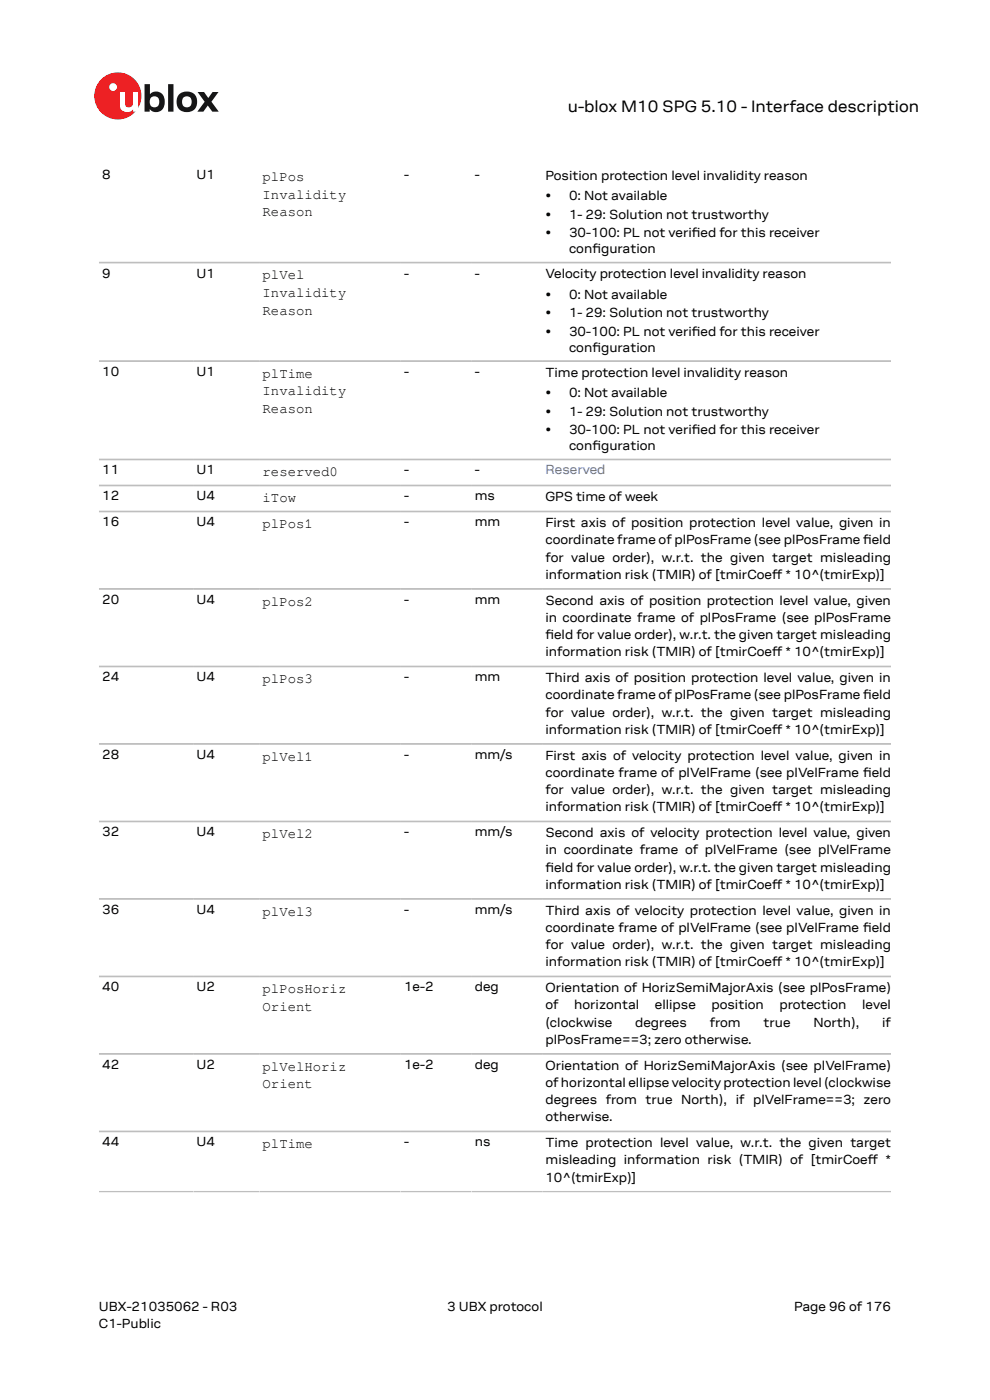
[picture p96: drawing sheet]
<svg xmlns="http://www.w3.org/2000/svg" width="210mm" height="297mm" viewBox="0 0 210 297" stroke-linecap="round" stroke-linejoin="round" font-family="sans-serif">
<defs><g id="words">
<text font-size="3.5" x="120.4" y="23.7">u-blox M10 SPG 5.10 - Interface description</text>
<g font-size="3">
<text x="55.7" y="38.4">plPos</text>
<text x="55.7" y="42.1">Invalidity</text>
<text x="55.7" y="45.9">Reason</text>
<text x="55.7" y="59.2">plVel</text>
<text x="55.7" y="63">Invalidity</text>
<text x="55.7" y="66.7">Reason</text>
<text x="55.7" y="80.1">plTime</text>
<text x="55.7" y="83.9">Invalidity</text>
<text x="55.7" y="87.6">Reason</text>
<text x="55.7" y="101">reserved0</text>
<text x="55.7" y="106.5">iTow</text>
<text x="55.7" y="112">plPos1</text>
<text x="55.7" y="128.5">plPos2</text>
<text x="55.7" y="144.9">plPos3</text>
<text x="55.7" y="161.4">plVel1</text>
<text x="55.7" y="177.8">plVel2</text>
<text x="55.7" y="194.2">plVel3</text>
<text x="55.7" y="210.7">plPosHoriz</text>
<text x="55.7" y="214.4">Orient</text>
<text x="55.7" y="227.1">plVelHoriz</text>
<text x="55.7" y="230.9">Orient</text>
<text x="55.7" y="243.6">plTime</text>
</g>
<g font-size="2.8">
<text x="21.7" y="38">8</text>
<text x="41.7" y="38">U1</text>
<text x="85.7" y="38">-</text>
<text x="100.7" y="38">-</text>
<text x="115.7" y="38.1">Position protection level invalidity reason</text>
<text x="115.7" y="42.5">•</text>
<text x="115.7" y="46.4">•</text>
<text x="120.7" y="42.5">0: Not available</text>
<text x="120.7" y="46.4">1- 29: Solution not trustworthy</text>
<text x="115.7" y="50.3">•</text>
<text x="120.7" y="50.3">30-100: PL not verifed for this receiver</text>
<text x="120.7" y="53.7">confguration</text>
<text x="125.7" y="53.7">i</text>
<text x="146.8" y="50.3">i</text>
<text x="21.7" y="58.9">9</text>
<text x="41.7" y="58.9">U1</text>
<text x="85.7" y="58.9">-</text>
<text x="100.7" y="58.9">-</text>
<text x="115.7" y="59">Velocity protection level invalidity reason</text>
<text x="115.7" y="63.4">•</text>
<text x="120.7" y="63.4">0: Not available</text>
<text x="115.7" y="67.3">•</text>
<text x="115.7" y="71.2">•</text>
<text x="120.7" y="67.3">1- 29: Solution not trustworthy</text>
<text x="120.7" y="71.2">30-100: PL not verifed for this receiver</text>
<text x="146.8" y="71.2">i</text>
<text x="120.7" y="74.6">confguration</text>
<text x="125.7" y="74.6">i</text>
<text x="21.7" y="79.8">10</text>
<text x="41.7" y="79.8">U1</text>
<text x="85.7" y="79.8">-</text>
<text x="100.7" y="79.8">-</text>
<text x="115.7" y="79.9">Time protection level invalidity reason</text>
<text x="115.7" y="84.3">•</text>
<text x="115.7" y="88.2">•</text>
<text x="120.7" y="84.3">0: Not available</text>
<text x="120.7" y="88.2">1- 29: Solution not trustworthy</text>
<text x="115.7" y="92.1">•</text>
<text x="120.7" y="92.1">30-100: PL not verifed for this receiver</text>
<text x="120.7" y="95.5">confguration</text>
<text x="125.7" y="95.5">i</text>
<text x="146.8" y="92.1">i</text>
<text x="21.7" y="100.6">11</text>
<text x="41.7" y="100.6">U1</text>
<text x="85.7" y="100.6">-</text>
<text x="100.7" y="100.6">-</text>
<text x="21.7" y="106.2">12</text>
<text x="41.7" y="106.2">U4</text>
<text x="85.7" y="106.2">-</text>
<text x="100.7" y="106.2">ms</text>
<text x="115.7" y="106.3">GPS time of week</text>
<text x="21.7" y="111.7">16</text>
<text x="41.7" y="111.7">U4</text>
<text x="85.7" y="111.7">-</text>
<text x="100.7" y="111.7">mm</text>
<text x="115.7" y="111.8">First axis of position protection level value, given in</text>
<text x="115.7" y="115.5">coordinate frame of plPosFrame (see plPosFrame feld</text>
<text x="115.7" y="119.2">for value order), w.r.t. the given target misleading</text>
<text x="183.1" y="115.5">i</text>
<text x="115.7" y="122.8">information risk (TMIR) of [tmirCoef * 10^(tmirExp)]</text>
<text x="163.8" y="122.8">f</text>
<text x="21.7" y="128.1">20</text>
<text x="41.7" y="128.1">U4</text>
<text x="85.7" y="128.1">-</text>
<text x="100.7" y="128.1">mm</text>
<text x="115.7" y="128.3">Second axis of position protection level value, given</text>
<text x="115.7" y="131.9">in coordinate frame of plPosFrame (see plPosFrame</text>
<text x="115.7" y="135.6">feld for value order), w.r.t. the given target misleading</text>
<text x="115.7" y="135.6">i</text>
<text x="115.7" y="139.3">information risk (TMIR) of [tmirCoef * 10^(tmirExp)]</text>
<text x="163.8" y="139.3">f</text>
<text x="21.7" y="144.6">24</text>
<text x="41.7" y="144.6">U4</text>
<text x="85.7" y="144.6">-</text>
<text x="100.7" y="144.6">mm</text>
<text x="115.7" y="144.7">Third axis of position protection level value, given in</text>
<text x="115.7" y="148.4">coordinate frame of plPosFrame (see plPosFrame feld</text>
<text x="183.1" y="148.4">i</text>
<text x="115.7" y="152">for value order), w.r.t. the given target misleading</text>
<text x="115.7" y="155.7">information risk (TMIR) of [tmirCoef * 10^(tmirExp)]</text>
<text x="163.8" y="155.7">f</text>
<text x="21.7" y="161">28</text>
<text x="41.7" y="161">U4</text>
<text x="85.7" y="161">-</text>
<text x="100.7" y="161">mm/s</text>
<text x="115.7" y="161.1">First axis of velocity protection level value, given in</text>
<text x="115.7" y="164.8">coordinate frame of plVelFrame (see plVelFrame feld</text>
<text x="183.1" y="164.8">i</text>
<text x="115.7" y="168.5">for value order), w.r.t. the given target misleading</text>
<text x="115.7" y="172.1">information risk (TMIR) of [tmirCoef * 10^(tmirExp)]</text>
<text x="163.8" y="172.1">f</text>
<text x="21.7" y="177.4">32</text>
<text x="41.7" y="177.4">U4</text>
<text x="85.7" y="177.4">-</text>
<text x="100.7" y="177.4">mm/s</text>
<text x="115.7" y="177.6">Second axis of velocity protection level value, given</text>
<text x="115.7" y="181.2">in coordinate frame of plVelFrame (see plVelFrame</text>
<text x="115.7" y="184.9">feld for value order), w.r.t. the given target misleading</text>
<text x="115.7" y="184.9">i</text>
<text x="115.7" y="188.6">information risk (TMIR) of [tmirCoef * 10^(tmirExp)]</text>
<text x="163.8" y="188.6">f</text>
<text x="21.7" y="193.9">36</text>
<text x="41.7" y="193.9">U4</text>
<text x="85.7" y="193.9">-</text>
<text x="100.7" y="193.9">mm/s</text>
<text x="115.7" y="194">Third axis of velocity protection level value, given in</text>
<text x="115.7" y="197.7">coordinate frame of plVelFrame (see plVelFrame feld</text>
<text x="183.1" y="197.7">i</text>
<text x="115.7" y="201.4">for value order), w.r.t. the given target misleading</text>
<text x="115.7" y="205">information risk (TMIR) of [tmirCoef * 10^(tmirExp)]</text>
<text x="163.8" y="205">f</text>
<text x="21.7" y="210.3">40</text>
<text x="41.7" y="210.3">U2</text>
<text x="85.7" y="210.3">1e-2</text>
<text x="100.7" y="210.3">deg</text>
<text x="115.7" y="210.5">Orientation of HorizSemiMajorAxis (see plPosFrame)</text>
<text x="115.7" y="214.1">of</text>
<text x="121.8" y="214.1">horizontal</text>
<text x="138.9" y="214.1">ellipse</text>
<text x="150.9" y="214.1">position</text>
<text x="165.3" y="214.1">protection</text>
<text x="182.9" y="214.1">level</text>
<text x="115.7" y="217.8">(clockwise</text>
<text x="115.7" y="221.5">plPosFrame==3; zero otherwise.</text>
<text x="134.7" y="217.8">degrees</text>
<text x="150.5" y="217.8">from</text>
<text x="162" y="217.8">true</text>
<text x="172.5" y="217.8">North),</text>
<text x="187.1" y="217.8">if</text>
<text x="21.7" y="226.8">42</text>
<text x="41.7" y="226.8">U2</text>
<text x="85.7" y="226.8">1e-2</text>
<text x="100.7" y="226.8">deg</text>
<text x="115.7" y="226.9">Orientation of HorizSemiMajorAxis (see plVelFrame)</text>
<text x="115.7" y="230.6">of horizontal ellipse velocity protection level (clockwise</text>
<text x="115.7" y="234.2">degrees from true North), if plVelFrame==3; zero</text>
<text x="115.7" y="237.9">otherwise.</text>
<text x="21.7" y="243.2">44</text>
<text x="41.7" y="243.2">U4</text>
<text x="85.7" y="243.2">-</text>
<text x="100.7" y="243.2">ns</text>
<text x="115.7" y="243.3">Time protection level value, w.r.t. the given target</text>
<text x="115.7" y="247">misleading information risk (TMIR) of [tmirCoef *</text>
<text x="115.7" y="250.7">10^(tmirExp)]</text>
<text x="184.1" y="247">f</text>
<text x="21" y="278">UBX-21035062 - R03</text>
<text x="21" y="281.8">C1-Public</text>
<text x="94.9" y="278">3 UBX protocol</text>
<text x="168.4" y="278">Page 96 of 176</text>
</g>
<text font-size="2.8" fill="#4664b4" x="115.7" y="100.6">Reserved</text>
</g></defs>
<circle cx="25" cy="20.4" r="5" fill="#ed2023"/>
<circle cx="24" cy="18.5" r=".83" fill="#fff"/>
<g fill="#151516">
<path d="M35.7 17.9h1.1v5.8h-1.1z"/>
<path d="M41.9 19.5h1.4l.9 1.3 .9-1.3h1.3l-1.6 2.1 1.6 2.1h-1.4l-.9-1.3-1 1.3h-1.2l1.5-2.1z"/>
<path d="M32 20.7a1.17 1.17 0 0 0-.1 1.5 1.17 1.17 0 0 0 1.4 .4 1.16 1.16 0 0 0 .4-1.6 1.16 1.16 0 0 0-1.7-.3zM30.7 17.9h1.1v2.1a1.82 1.82 0 0 1 2.2-.4 1.82 1.82 0 0 1 .9 2 1.83 1.83 0 0 1-1 2 1.83 1.83 0 0 1-2.1-.5v.6h-1.1z"/>
<path d="M38.9 20.7a1.18 1.18 0 0 0-.2 1.5 1.18 1.18 0 0 0 1.5 .4 1.18 1.18 0 0 0 .4-1.5 1.18 1.18 0 0 0-1.5-.5zM37.4 21.6a2.25 2.25 0 0 1 4.5 0 2.25 2.25 0 0 1-4.5 0z"/>
</g>
<path d="M25.4 19.5h1.1v2.5a.84 .84 0 0 0 1 .8 .84 .84 0 0 0 .7-1v-2.3h1.1v4.2h-1.1v-.5a1.59 1.59 0 0 1-1.8 .5 1.59 1.59 0 0 1-1-1.5z" fill="#fff"/>
<g fill="none" stroke="#bebebe" stroke-width=".35">
<path d="M21 55.7h168M21 76.6h168M21 97.5h168M21 103h168M21 108.5h168M21 125h168M21 141.4h168M21 157.8h168M21 174.3h168M21 190.7h168M21 207.1h168M21 223.6h168"/>
<path d="M21 240h168M21 252.8h168"/>
</g>
<use href="#words"/>
</svg>
